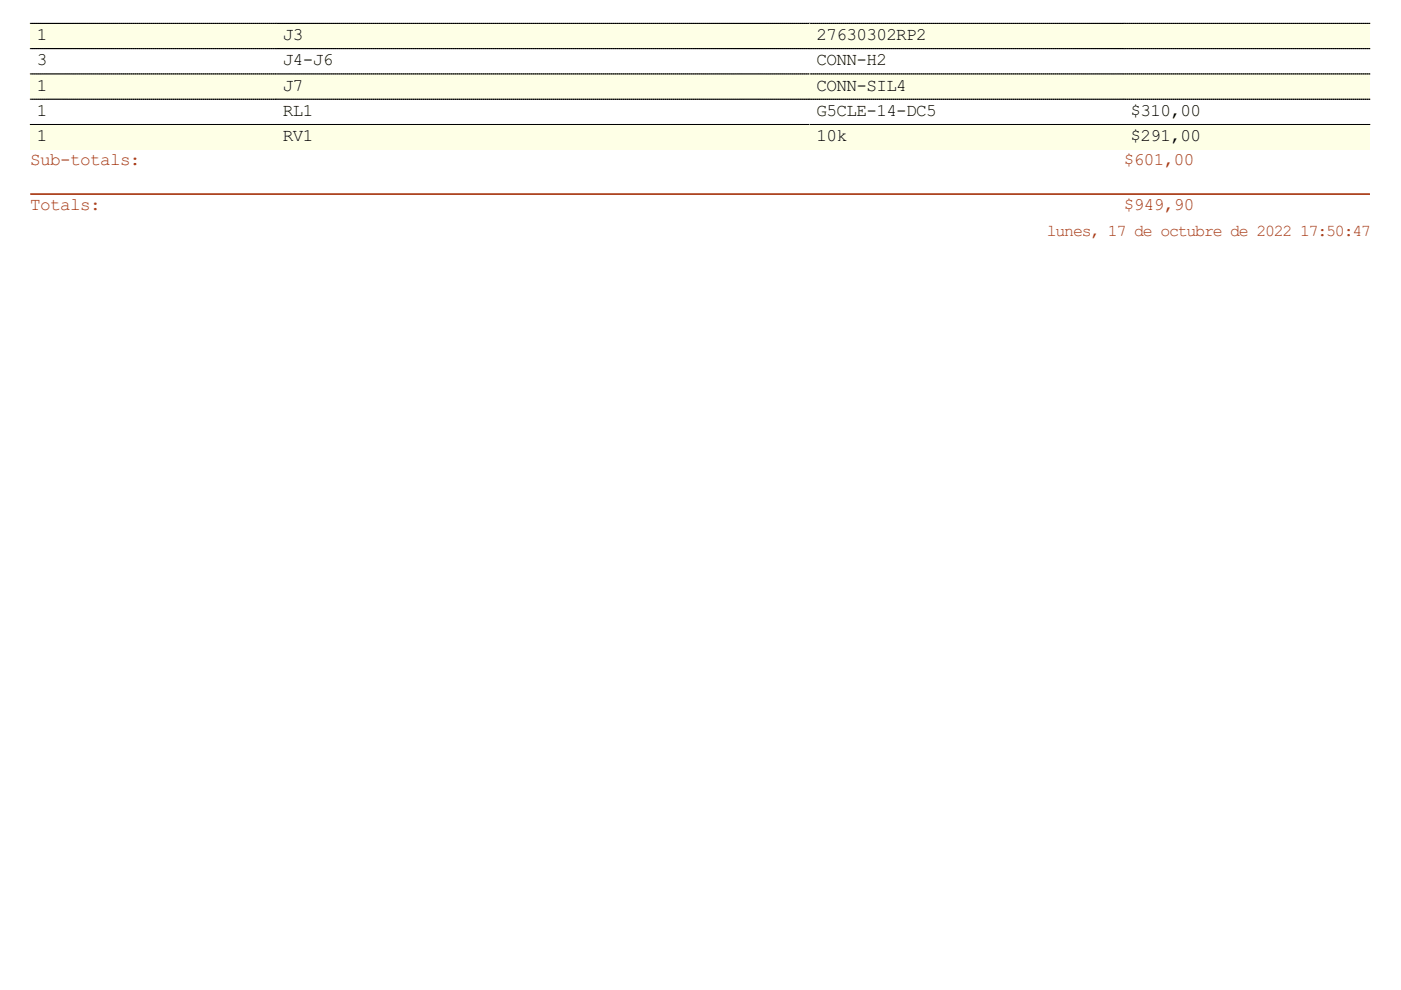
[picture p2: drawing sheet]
<svg xmlns="http://www.w3.org/2000/svg" width="297mm" height="210mm" viewBox="0 0 297 210" stroke-linecap="round" stroke-linejoin="round" font-family="sans-serif">
<defs><g id="words">
<g font-size="4.2">
<text x="7.8" y="8.5">1</text>
<text x="60" y="8.5">J3</text>
<text x="173.1" y="8.5">27630302RP2</text>
<text x="7.8" y="13.9">3</text>
<text x="60" y="13.9">J4-J6</text>
<text x="173.1" y="13.9">CONN-H2</text>
<text x="7.8" y="19.2">1</text>
<text x="60" y="19.2">J7</text>
<text x="173.1" y="19.2">CONN-SIL4</text>
<text x="7.8" y="24.6">1</text>
<text x="7.8" y="30">1</text>
<text x="60" y="24.6">RL1</text>
<text x="60" y="30">RV1</text>
<text x="173.1" y="24.6">G5CLE-14-DC5</text>
<text x="173.1" y="30">10k</text>
<text x="239.7" y="24.6">$310,00</text>
<text x="239.7" y="30">$291,00</text>
</g>
<g font-size="4.2" fill="#a73610">
<text x="6.4" y="34.9">Sub-totals:</text>
<text x="238.3" y="34.9">$601,00</text>
<text x="6.4" y="44.5">Totals:</text>
<text x="238.3" y="44.5">$949,90</text>
</g>
<g font-size="4" fill="#a73610">
<text x="222" y="50.1">lunes, 17 de octubre de 2022</text>
<text x="275.6" y="50.1">17:50:47</text>
</g>
</g></defs>
<path d="M6.4 4.9h52.2v5.4h-52.2z" fill="#feffe6"/>
<path d="M6.4 5h52.1" fill="none" stroke="#000" stroke-width=".21" stroke-dasharray=".3 .1"/>
<g fill="#feffe6">
<path d="M7.7 5.3h2.1v4.2h-2.1z"/>
<path d="M58.6 4.9h113.1v5.4h-113.1z"/>
</g>
<path d="M58.6 5h113.1" fill="none" stroke="#000" stroke-width=".21" stroke-dasharray=".3 .1"/>
<g fill="#feffe6">
<path d="M59.8 5.3h4.2v4.2h-4.2z"/>
<path d="M171.7 4.9h66.6v5.4h-66.6z"/>
</g>
<path d="M171.7 5h66.6" fill="none" stroke="#000" stroke-width=".21" stroke-dasharray=".3 .1"/>
<g fill="#feffe6">
<path d="M173 5.3h23.2v4.2h-23.2z"/>
<path d="M238.3 4.9h52.2v5.4h-52.2z"/>
</g>
<path d="M6.4 10.3h52.1M58.6 10.3h113.1M171.7 10.3h66.6M238.3 5h52.1M238.3 10.3h52.1" fill="none" stroke="#000" stroke-width=".21" stroke-dasharray=".3 .1"/>
<path d="M6.4 15.6h52.2v5.4h-52.2z" fill="#feffe6"/>
<path d="M6.4 15.7h52.1" fill="none" stroke="#000" stroke-width=".21" stroke-dasharray=".3 .1"/>
<g fill="#feffe6">
<path d="M7.7 15.9h2.1v4.2h-2.1z"/>
<path d="M58.6 15.6h113.1v5.4h-113.1z"/>
</g>
<path d="M58.6 15.7h113.1" fill="none" stroke="#000" stroke-width=".21" stroke-dasharray=".3 .1"/>
<g fill="#feffe6">
<path d="M59.8 15.9h4.2v4.2h-4.2z"/>
<path d="M171.7 15.6h66.6v5.4h-66.6z"/>
</g>
<path d="M171.7 15.7h66.6" fill="none" stroke="#000" stroke-width=".21" stroke-dasharray=".3 .1"/>
<g fill="#feffe6">
<path d="M173 15.9h19v4.2h-19z"/>
<path d="M238.3 15.6h52.2v5.4h-52.2z"/>
</g>
<path d="M238.3 15.7h52.1M6.4 21h52.1M58.6 21h113.1M171.7 21h66.6M238.3 21h52.1" fill="none" stroke="#000" stroke-width=".21" stroke-dasharray=".3 .1"/>
<path d="M6.4 26.4h52.2v5.3h-52.2z" fill="#feffe6"/>
<path d="M6.4 26.4h52.1" fill="none" stroke="#000" stroke-width=".21" stroke-dasharray=".3 .1"/>
<g fill="#feffe6">
<path d="M7.7 26.7h2.1v4.2h-2.1z"/>
<path d="M58.6 26.4h113.1v5.3h-113.1z"/>
</g>
<path d="M58.6 26.4h113.1" fill="none" stroke="#000" stroke-width=".21" stroke-dasharray=".3 .1"/>
<g fill="#feffe6">
<path d="M59.8 26.7h6.3v4.2h-6.3z"/>
<path d="M171.7 26.4h66.6v5.3h-66.6z"/>
</g>
<path d="M171.7 26.4h66.6" fill="none" stroke="#000" stroke-width=".21" stroke-dasharray=".3 .1"/>
<g fill="#feffe6">
<path d="M173 26.7h6.3v4.2h-6.3z"/>
<path d="M238.3 26.4h52.2v5.3h-52.2z"/>
</g>
<path d="M238.3 26.4h52.1" fill="none" stroke="#000" stroke-width=".21" stroke-dasharray=".3 .1"/>
<path d="M239.6 26.7h14.8v4.2h-14.8z" fill="#feffe6"/>
<path d="M6.6 41.2h283.7" fill="none" stroke="#a73610" stroke-width=".35"/>
<use href="#words"/>
</svg>
